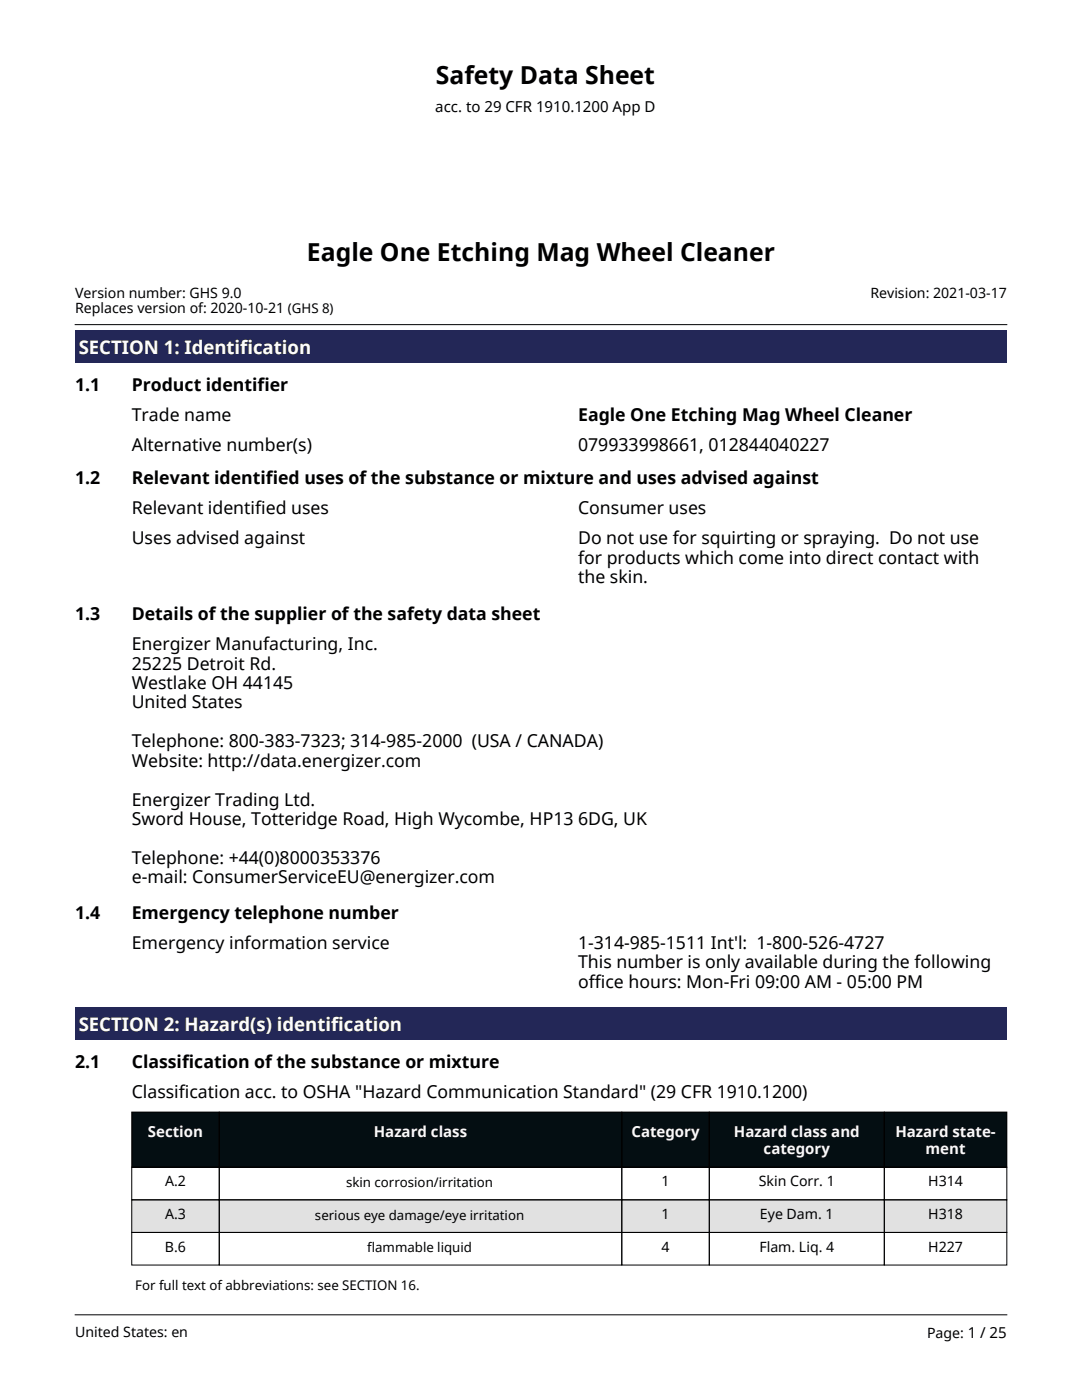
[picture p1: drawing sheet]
<svg xmlns="http://www.w3.org/2000/svg" width="216mm" height="279mm" viewBox="0 0 216 279" stroke-linecap="round" stroke-linejoin="round" font-family="sans-serif">
<defs><g id="words">
<g font-size="4.9">
<text x="87" y="16.8">Safety Data Sheet</text>
<text x="61.3" y="52.1">Eagle One Etching Mag Wheel Cleaner</text>
</g>
<g font-size="3.7" fill="#fcfcff">
<text x="15.7" y="70.6">SECTION 1: Identification</text>
<text x="15.7" y="205.7">SECTION 2: Hazard(s) identification</text>
</g>
<g font-size="3.5">
<text x="15" y="78.1">1.1</text>
<text x="26.3" y="78.1">Product identifier</text>
<text x="26.3" y="84">Trade name</text>
<text x="115.4" y="84">Eagle One Etching Mag Wheel Cleaner</text>
<text x="26.3" y="90">Alternative number(s)</text>
<text x="115.4" y="90">079933998661, 012844040227</text>
<text x="15" y="96.7">1.2</text>
<text x="26.3" y="96.7">Relevant identified uses of the substance or mixture and uses advised against</text>
<text x="26.3" y="102.7">Relevant identified uses</text>
<text x="115.4" y="102.7">Consumer uses</text>
<text x="26.3" y="108.6">Uses advised against</text>
<text x="115.4" y="108.6">Do not use for squirting or spraying. Do not use</text>
<text x="115.4" y="112.5">for products which come into direct contact with</text>
<text x="115.4" y="116.4">the skin.</text>
<text x="15" y="123.8">1.3</text>
<text x="26.3" y="123.8">Details of the supplier of the safety data sheet</text>
<text x="26.3" y="129.7">Energizer Manufacturing, Inc.</text>
<text x="26.3" y="133.6">25225 Detroit Rd.</text>
<text x="26.3" y="137.5">Westlake OH 44145</text>
<text x="26.3" y="141.4">United States</text>
<text x="26.3" y="149.1">Telephone: 800-383-7323; 314-985-2000 (USA / CANADA)</text>
<text x="26.3" y="153">Website: http://data.energizer.com</text>
<text x="26.3" y="160.8">Energizer Trading Ltd.</text>
<text x="26.3" y="164.7">Sword House, Totteridge Road, High Wycombe, HP13 6DG, UK</text>
<text x="26.3" y="172.4">Telephone: +44(0)8000353376</text>
<text x="26.3" y="176.3">e-mail: ConsumerServiceEU@energizer.com</text>
<text x="15" y="183.4">1.4</text>
<text x="26.3" y="183.4">Emergency telephone number</text>
<text x="26.3" y="189.3">Emergency information service</text>
<text x="115.4" y="189.3">1-314-985-1511 Int'l: 1-800-526-4727</text>
<text x="115.4" y="193.2">This number is only available during the following</text>
<text x="115.4" y="197.1">office hours: Mon-Fri 09:00 AM - 05:00 PM</text>
<text x="15" y="213.2">2.1</text>
<text x="26.3" y="213.2">Classification of the substance or mixture</text>
<text x="26.3" y="219.1">Classification acc. to OSHA &quot;Hazard Communication Standard&quot; (29 CFR 1910.1200)</text>
</g>
<text font-size="3" x="86.9" y="22.3">acc. to 29 CFR 1910.1200 App D</text>
<g font-size="3" fill="#f7f8fc">
<text x="29.5" y="227">Section</text>
<text x="74.6" y="227">Hazard class</text>
<text x="126" y="227">Category</text>
<text x="146.4" y="227">Hazard class and</text>
<text x="178.7" y="227">Hazard</text>
<text x="190.1" y="227">state-</text>
<text x="152.4" y="230.3">category</text>
<text x="184.7" y="230.3">ment</text>
</g>
<g font-size="2.8">
<text x="15" y="59.4">Version number: GHS 9.0</text>
<text x="173.7" y="59.4">Revision: 2021-03-17</text>
<text x="15" y="62.5">Replaces version of: 2020-10-21 (GHS 8)</text>
<text x="32.9" y="236.8">A.2</text>
<text x="132" y="236.8">1</text>
<text x="151.4" y="236.8">Skin Corr. 1</text>
<text x="185.2" y="236.8">H314</text>
<text x="32.9" y="243.3">A.3</text>
<text x="132" y="243.3">1</text>
<text x="151.6" y="243.3">Eye Dam. 1</text>
<text x="185.2" y="243.3">H318</text>
<text x="32.9" y="249.8">B.6</text>
<text x="132" y="249.8">4</text>
<text x="151.5" y="249.8">Flam. Liq. 4</text>
<text x="185.2" y="249.8">H227</text>
<text x="15" y="266.9">United States: en</text>
<text x="185" y="267.1">Page: 1 / 25</text>
</g>
<g font-size="2.6">
<text x="69.1" y="236.9">skin corrosion/irritation</text>
<text x="62.9" y="243.4">serious eye damage/eye irritation</text>
<text x="73.3" y="249.9">flammable liquid</text>
<text x="27" y="257.5">For full text of abbreviations: see SECTION 16.</text>
</g>
</g></defs>
<g fill="#232757">
<path d="M15 65.8h185.9v6.6h-185.9z"/>
<path d="M15.7 66.7h46.4v5h-46.4z"/>
<path d="M15 201h185.9v6.5h-185.9z"/>
<path d="M15.7 201.8h64.5v5h-64.5z"/>
</g>
<g fill="#040e12">
<path d="M26.3 221.9h17.5v11h-17.5z"/>
<path d="M43.8 221.9h80.3v11h-80.3z"/>
<path d="M124.1 221.9h17.4v11h-17.4z"/>
<path d="M141.5 221.9h35v11h-35z"/>
<path d="M176.5 221.9h24.4v11h-24.4z"/>
</g>
<g fill="#e1e1e1">
<path d="M26.3 239.5h17.5v6.5h-17.5z"/>
<path d="M43.8 239.5h80.3v6.5h-80.3z"/>
<path d="M124.1 239.5h17.4v6.5h-17.4z"/>
<path d="M141.5 239.5h35v6.5h-35z"/>
<path d="M176.5 239.5h24.4v6.5h-24.4z"/>
</g>
<g fill="none" stroke="#000" stroke-width=".2">
<path d="M26.3 221.9h17.5v11h-17.5zM26.3 232.9h17.5v6.6h-17.5zM26.3 239.5h17.5v6.5h-17.5zM43.8 221.9h80.3v11h-80.3zM43.8 232.9h80.3v6.6h-80.3zM43.8 239.5h80.3v6.5h-80.3zM124.1 221.9h17.4v11h-17.4zM124.1 232.9h17.4v6.6h-17.4zM124.1 239.5h17.4v6.5h-17.4zM141.5 221.9h35v11h-35zM141.5 232.9h35v6.6h-35zM141.5 239.5h35v6.5h-35z"/>
<path d="M176.5 221.9h24.4v11h-24.4zM176.5 232.9h24.4v6.6h-24.4zM176.5 239.5h24.4v6.5h-24.4zM26.3 246h17.5v6.5h-17.5zM43.8 246h80.3v6.5h-80.3zM124.1 246h17.4v6.5h-17.4zM141.5 246h35v6.5h-35zM176.5 246h24.4v6.5h-24.4z"/>
</g>
<g fill="#040e12">
<path d="M29.5 223.8h11v4.1h-11z"/>
<path d="M74.6 223.8h18.6v4.1h-18.6z"/>
<path d="M126 223.8h13.6v4.1h-13.6z"/>
<path d="M146.4 223.8h25.1v4.1h-25.1z"/>
<path d="M152.4 227.1h13.2v4.1h-13.2z"/>
<path d="M178.7 223.8h11.4v4.1h-11.4z"/>
<path d="M190.1 223.8h8.6v4.1h-8.6z"/>
<path d="M184.7 227.1h8v4.1h-8z"/>
</g>
<g fill="#e1e1e1">
<path d="M32.9 240.2h4.2v3.9h-4.2z"/>
<path d="M62.9 240.6h41.7v3.6h-41.7z"/>
<path d="M132 240.2h1.6v3.9h-1.6z"/>
<path d="M151.6 240.2h14.7v3.9h-14.7z"/>
<path d="M185.2 240.2h6.9v3.9h-6.9z"/>
</g>
<path d="M15 64.8h185.9M15 262.4h185.9" fill="none" stroke="#000" stroke-width=".2"/>
<use href="#words"/>
</svg>
